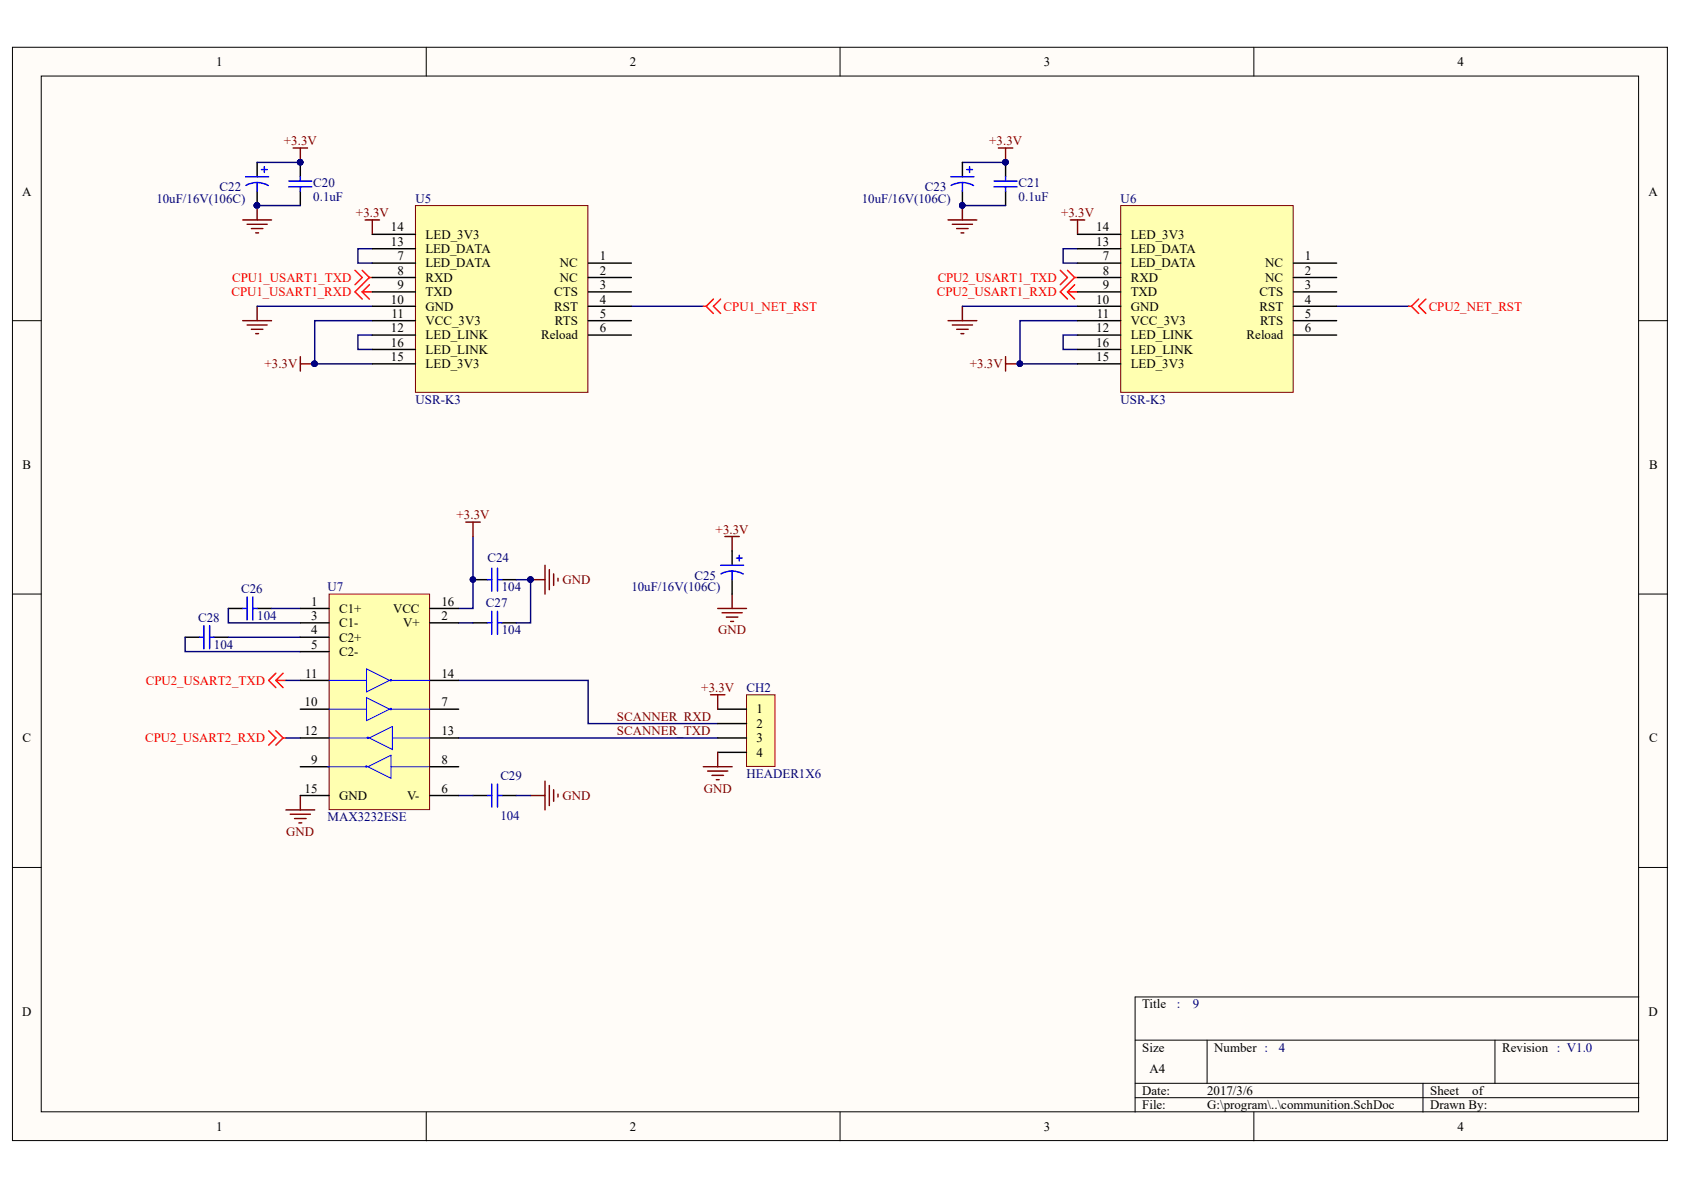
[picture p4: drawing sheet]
<svg xmlns="http://www.w3.org/2000/svg" width="297mm" height="210mm" viewBox="0 0 297 210" stroke-linecap="round" stroke-linejoin="round" font-family="sans-serif">
<defs><g id="words">
<g font-size="2.3">
<text x="38.1" y="11.6">1</text>
<text x="111.1" y="11.6">2</text>
<text x="184.1" y="11.6">3</text>
<text x="257.1" y="11.6">4</text>
<text x="3.9" y="34.5">A</text>
<text x="290.8" y="34.5">A</text>
<text x="68.9" y="40.8">14</text>
<text x="193.4" y="40.8">14</text>
<text x="68.9" y="43.4">13</text>
<text x="70.1" y="45.9">7</text>
<text x="75.1" y="47.2">LED_DATA</text>
<text x="75.1" y="44.6">LED_DATA</text>
<text x="75.1" y="42.1">LED_3V3</text>
<text x="98.8" y="47.2">NC</text>
<text x="105.8" y="45.9">1</text>
<text x="193.4" y="43.4">13</text>
<text x="194.5" y="45.9">7</text>
<text x="199.4" y="47.2">LED_DATA</text>
<text x="199.4" y="44.6">LED_DATA</text>
<text x="199.4" y="42.1">LED_3V3</text>
<text x="223.2" y="47.2">NC</text>
<text x="230.2" y="45.9">1</text>
<text x="68.9" y="53.5">10</text>
<text x="70.1" y="48.4">8</text>
<text x="70.1" y="51">9</text>
<text x="75.1" y="49.7">RXD</text>
<text x="75.1" y="52.3">TXD</text>
<text x="97.8" y="52.3">CTS</text>
<text x="98.8" y="49.7">NC</text>
<text x="105.8" y="48.4">2</text>
<text x="105.8" y="51">3</text>
<text x="105.8" y="53.5">4</text>
<text x="193.4" y="53.5">10</text>
<text x="194.5" y="48.4">8</text>
<text x="194.5" y="51">9</text>
<text x="199.4" y="49.7">RXD</text>
<text x="199.4" y="52.3">TXD</text>
<text x="222.2" y="52.3">CTS</text>
<text x="223.2" y="49.7">NC</text>
<text x="230.2" y="48.4">2</text>
<text x="230.2" y="51">3</text>
<text x="230.2" y="53.5">4</text>
<text x="68.9" y="58.6">12</text>
<text x="69" y="56.1">11</text>
<text x="75.1" y="54.8">GND</text>
<text x="75.1" y="57.3">VCC_3V3</text>
<text x="75.1" y="59.9">LED_LINK</text>
<text x="95.5" y="59.9">Reload</text>
<text x="97.8" y="54.8">RST</text>
<text x="97.9" y="57.3">RTS</text>
<text x="105.8" y="56.1">5</text>
<text x="105.8" y="58.6">6</text>
<text x="193.4" y="58.6">12</text>
<text x="193.4" y="56.1">11</text>
<text x="199.4" y="54.8">GND</text>
<text x="199.4" y="57.3">VCC_3V3</text>
<text x="199.4" y="59.9">LED_LINK</text>
<text x="219.9" y="59.9">Reload</text>
<text x="222.2" y="54.8">RST</text>
<text x="222.3" y="57.3">RTS</text>
<text x="230.2" y="56.1">5</text>
<text x="230.2" y="58.6">6</text>
<text x="68.9" y="63.7">15</text>
<text x="68.9" y="61.1">16</text>
<text x="75.1" y="64.9">LED_3V3</text>
<text x="75.1" y="62.4">LED_LINK</text>
<text x="193.4" y="63.7">15</text>
<text x="193.4" y="61.1">16</text>
<text x="199.4" y="64.9">LED_3V3</text>
<text x="199.4" y="62.4">LED_LINK</text>
<text x="4" y="82.7">B</text>
<text x="290.9" y="82.7">B</text>
<text x="54.9" y="106.8">1</text>
<text x="77.9" y="106.8">16</text>
<text x="54.9" y="111.9">4</text>
<text x="54.9" y="109.4">3</text>
<text x="59.8" y="108.1">C1+</text>
<text x="59.8" y="113.2">C2+</text>
<text x="59.8" y="110.6">C1-</text>
<text x="69.3" y="108.1">VCC</text>
<text x="71.1" y="110.6">V+</text>
<text x="77.9" y="109.4">2</text>
<text x="53.8" y="119.5">11</text>
<text x="54.9" y="114.4">5</text>
<text x="59.8" y="115.7">C2-</text>
<text x="77.9" y="119.5">14</text>
<text x="53.7" y="124.6">10</text>
<text x="77.9" y="124.6">7</text>
<text x="133.5" y="125.8">1</text>
<text x="4" y="131">C</text>
<text x="53.7" y="129.7">12</text>
<text x="77.9" y="129.7">13</text>
<text x="133.5" y="128.4">2</text>
<text x="133.5" y="131">3</text>
<text x="290.9" y="131">C</text>
<text x="54.9" y="134.8">9</text>
<text x="77.9" y="134.8">8</text>
<text x="133.5" y="133.5">4</text>
<text x="53.7" y="139.8">15</text>
<text x="59.8" y="141.1">GND</text>
<text x="71.8" y="141.1">V-</text>
<text x="77.9" y="139.8">6</text>
<text x="3.9" y="179.1">D</text>
<text x="201.5" y="177.9">Title</text>
<text x="290.8" y="179.1">D</text>
<text x="201.5" y="185.5">Size</text>
<text x="214.2" y="185.5">Number :</text>
<text x="265" y="185.5">Revision : V1.0</text>
<text x="202.7" y="189.3">A4</text>
<text x="201.5" y="193.1">Date:</text>
<text x="201.5" y="195.7">File:</text>
<text x="212.9" y="193.1">2017/3/6</text>
<text x="212.9" y="195.7">G:\program\..\communition.SchDoc</text>
<text x="252.3" y="193.1">Sheet</text>
<text x="252.3" y="195.7">Drawn By:</text>
<text x="259.7" y="193.1">of</text>
<text x="38.1" y="199.5">1</text>
<text x="111.1" y="199.5">2</text>
<text x="184.1" y="199.5">3</text>
<text x="257.1" y="199.5">4</text>
</g>
<g font-size="2.3" fill="#800000">
<text x="50.1" y="25.6">+3.3V</text>
<text x="174.5" y="25.6">+3.3V</text>
<text x="62.8" y="38.3">+3.3V</text>
<text x="187.2" y="38.3">+3.3V</text>
<text x="46.6" y="64.9">+3.3V</text>
<text x="171.1" y="64.9">+3.3V</text>
<text x="80.5" y="91.6">+3.3V</text>
<text x="126.2" y="94.1">+3.3V</text>
<text x="99.2" y="103">GND</text>
<text x="126.7" y="111.9">GND</text>
<text x="123.7" y="122">+3.3V</text>
<text x="108.8" y="129.7">SCANNER_TXD</text>
<text x="108.8" y="127.1">SCANNER_RXD</text>
<text x="99.2" y="141.1">GND</text>
<text x="124.1" y="139.8">GND</text>
<text x="50.5" y="147.4">GND</text>
</g>
<g font-size="2.3" fill="#000080">
<text x="27.6" y="35.8">10uF/16V(106C)</text>
<text x="38.7" y="33.7">C22</text>
<text x="55.3" y="35.5">0.1uF</text>
<text x="55.3" y="33">C20</text>
<text x="73.3" y="35.8">U5</text>
<text x="152" y="35.8">10uF/16V(106C)</text>
<text x="163.2" y="33.7">C23</text>
<text x="179.7" y="35.5">0.1uF</text>
<text x="179.7" y="33">C21</text>
<text x="197.7" y="35.8">U6</text>
<text x="73.3" y="71.3">USR-K3</text>
<text x="197.7" y="71.3">USR-K3</text>
<text x="86" y="99.2">C24</text>
<text x="42.5" y="104.6">C26</text>
<text x="57.8" y="104.3">U7</text>
<text x="85.7" y="107.1">C27</text>
<text x="88.5" y="104.3">104</text>
<text x="111.4" y="104.3">10uF/16V(106C)</text>
<text x="122.5" y="102.3">C25</text>
<text x="34.9" y="109.6">C28</text>
<text x="45.4" y="109.4">104</text>
<text x="88.5" y="111.9">104</text>
<text x="37.7" y="114.4">104</text>
<text x="131.7" y="122">CH2</text>
<text x="88.3" y="137.5">C29</text>
<text x="131.7" y="137.3">HEADER1X6</text>
<text x="57.8" y="144.9">MAX3232ESE</text>
<text x="88.3" y="144.6">104</text>
<text x="207.6" y="177.9">:</text>
<text x="210.4" y="177.9">9</text>
<text x="225.6" y="185.5">4</text>
</g>
<g font-size="2.3" fill="#f00">
<text x="40.9" y="52.3">CPU1_USART1_RXD</text>
<text x="41" y="49.7">CPU1_USART1_TXD</text>
<text x="165.3" y="52.3">CPU2_USART1_RXD</text>
<text x="165.4" y="49.7">CPU2_USART1_TXD</text>
<text x="127.6" y="54.8">CPU1_NET_RST</text>
<text x="252" y="54.8">CPU2_NET_RST</text>
<text x="25.7" y="120.8">CPU2_USART2_TXD</text>
<text x="25.6" y="131">CPU2_USART2_RXD</text>
</g>
</g></defs>
<g fill="#fffcf8" stroke="#000" stroke-width=".18">
<path d="M2.2 8.3h291.9v192.9h-291.9z"/>
<path d="M7.3 13.4h281.7v182.7h-281.7z"/>
</g>
<g fill="none" stroke="#000" stroke-width=".18">
<path d="M75.2 8.3v5.1M148.2 8.3v5.1M221.2 8.3v5.1M2.2 56.6h5.1M289.1 56.6h5.1M2.2 104.8h5.1M289.1 104.8h5.1M2.2 153h5.1M289.1 153h5.1M289.1 175.9h-88.9v20.3M75.2 196.2v5M148.2 196.2v5"/>
<path d="M200.2 183.5h88.9M200.2 191.1h88.9M200.2 193.6h88.9M212.9 183.5v7.6M221.2 196.2v5M251 191.1v5.1M263.7 183.5v7.6"/>
</g>
<g fill="none" stroke="#000080" stroke-width=".25">
<path d="M65.7 59.1h-2.6v2.5h2.6M65.7 43.9h-2.6v2.5h2.6M65.7 56.6h-10.2v7.6h10.2M111.4 54h12.7M83.4 94.6v12.7h-2.5M32.7 112.4v2.5h20.3M40.3 107.3v2.6h12.7M40.3 112.4h12.7M47.9 107.3h5.1M80.9 109.9h2.5M80.9 120h22.8v7.6h22.9M80.9 130.2h45.7"/>
<path d="M80.9 140.3h2.5M91.1 140.3h2.5"/>
</g>
<g fill="none" stroke="#800000" stroke-width=".25">
<path d="M64.4 38.8h2.5M65.7 38.8v2.5M42.8 56.6h5.1M43.6 57.3h3.5M44.3 58.1h2.1M45.1 58.8h.5M45.4 54v2.6M53 62.9v2.5M53 64.2h2.5M96.1 99.7v5.1M93.6 102.2h2.5M96.9 100.5v3.5"/>
<path d="M97.7 101.2v2.1M98.4 102v.5M96.1 137.8v5.1M96.9 138.5v3.6M97.7 139.3v2M50.4 142.9h5.1M51.2 143.6h3.5M52 144.4h2M52.7 145.1h.5M53 140.3v2.6M93.6 140.3h2.5M98.4 140.1v.5"/>
</g>
<g fill="#000080" stroke="#000080" stroke-width=".18">
<circle cx="55.5" cy="64.2" r=".49"/>
<circle cx="52.9" cy="28.6" r=".48"/>
<circle cx="45.3" cy="36.2" r=".49"/>
<circle cx="83.4" cy="102.2" r=".48"/>
<circle cx="93.6" cy="102.2" r=".48"/>
</g>
<g fill="none" stroke="#000" stroke-width=".25">
<path d="M45.4 28.6v2.6M45.4 33.7v2.6M53 28.6v2.6M53 33.7v2.6M32.7 112.4h2.5M37.7 112.4h2.6M40.3 107.3h2.5M45.4 107.3h2.5M83.4 102.2h2.6M83.4 109.9h2.6M88.5 102.2h2.6M88.5 109.9h2.6"/>
<path d="M83.4 140.3h2.6M88.5 140.3h2.6"/>
</g>
<g fill="none" stroke="#00f" stroke-width=".25">
<path d="M43.3 31.2h4.1M45.4 32.2l1.2 .2 .7 .3M45.4 32.2l-1.3 .2-.7 .3M45.4 32.2v1.5M46.1 29.9h1M46.6 29.4v1M50.9 31.9h4.1M50.9 33h4.1M53 31.2v.7M53 33v.7M35.2 112.4h.8M36 110.4v4"/>
<path d="M37 110.4v4M37 112.4h.7M42.8 107.3h.8M43.6 105.3v4.1M44.6 105.3v4.1M44.6 107.3h.8M86 102.2h.7M86 109.9h.7M86.7 100.2v4.1M86.7 107.8v4.1M87.8 100.2v4.1M87.8 107.8v4.1"/>
<path d="M87.8 102.2h.7M87.8 109.9h.7M86.7 138.3v4.1M87.8 138.3v4.1M86 140.3h.7M87.8 140.3h.7"/>
</g>
<path d="M131.7 122.6h5v12.6h-5z" fill="#ffffb0" stroke="#800000" stroke-width=".18"/>
<path d="M169.8 28.6v2.6M169.8 33.7v2.6M177.4 28.6v2.6M177.4 33.7v2.6M129.1 97.2v2.5M129.1 102.2v2.6M126.6 125.1h5.1M126.6 127.6h5.1M126.6 130.2h5.1M126.6 132.7h5.1" fill="none" stroke="#000" stroke-width=".25"/>
<g fill="none" stroke="#000080" stroke-width=".25">
<path d="M45.4 36.3h7.6M45.4 28.6h7.6M169.8 36.3h7.6M169.8 28.6h7.6M45.4 54h20.3M169.8 54h20.3M190.1 59.1h-2.6v2.5h2.6M190.1 43.9h-2.6v2.5h2.6M190.1 56.6h-10.2v7.6h10.2M235.8 54h12.7M91.1 102.2h2.5v7.7h-2.5M50.4 120h2.6"/>
<path d="M50.4 130.2h2.6"/>
</g>
<g fill="#000080" stroke="#000080" stroke-width=".18">
<circle cx="93.6" cy="102.2" r=".48"/>
<circle cx="45.3" cy="36.2" r=".49"/>
<circle cx="52.9" cy="28.6" r=".48"/>
<circle cx="179.9" cy="64.2" r=".48"/>
<circle cx="177.3" cy="28.6" r=".48"/>
<circle cx="169.7" cy="36.2" r=".48"/>
</g>
<g fill="none" stroke="#800000" stroke-width=".25">
<path d="M42.8 38.8h5.1M43.6 39.6h3.5M45.4 36.3v2.5M51.7 26.1h2.5M53 26.1v2.5M167.2 38.8h5.1M168 39.6h3.5M169.8 36.3v2.5M176.1 26.1h2.5M177.4 26.1v2.5M188.8 38.8h2.5M190.1 38.8v2.5"/>
<path d="M44.3 40.3h2.1M45.1 41.1h.5M167.2 56.6h5.1M168 57.3h3.5M168.7 40.3h2.1M168.7 58.1h2.1M169.5 41.1h.5M169.5 58.8h.5M169.8 54v2.6M177.4 62.9v2.5M177.4 64.2h2.5M82.2 92.1h2.5"/>
<path d="M83.4 92.1v2.5M127.9 94.6h2.5M129.1 94.6v2.6M126.6 107.3h5.1M127.4 108.1h3.5M128.1 108.8h2.1M128.9 109.6h.5M129.1 104.8v2.5M124.1 135.2h5M124.8 136h3.6M125.3 122.6h2.6M125.6 136.8h2"/>
<path d="M126.3 137.5h.6M126.6 122.6v2.5M126.6 132.7v2.5"/>
</g>
<g fill="none" stroke="#f00" stroke-width=".25">
<path d="M62.6 47.7l1.3 1.2-1.3 1.3M63.9 47.7l1.3 1.2M63.9 51.5l1.3 1.3M63.9 51.5h1.8M65.2 48.9l-2.6 2.6 1.3 1.3M65.2 48.9h.5M65.2 50.2l-1.3 1.3M124.1 54h.5M124.6 54l1.2 1.3M125.8 52.8l-1.2 1.2M127.1 52.8l-1.3 1.2 1.3 1.3M187 47.7l1.3 1.2-1.3 1.3"/>
<path d="M188.3 51.5h1.8M188.3 47.7l1.3 1.2M188.3 51.5l1.3 1.3M189.6 48.9h.5M189.6 48.9l-2.6 2.6 1.3 1.3M189.6 50.2l-1.3 1.3M248.5 54h.5M249 54l1.2 1.3M250.2 52.8l-1.2 1.2M251.5 52.8l-1.3 1.2 1.3 1.3M48.7 118.7l-1.3 1.3 1.3 1.3M49.9 118.7l-1.2 1.3"/>
<path d="M47.4 128.9l1.3 1.3-1.3 1.2M48.7 120l1.2 1.3M48.7 120h1.7M48.7 128.9l1.2 1.3M49.9 130.2l-1.2 1.2M49.9 130.2h.5"/>
</g>
<g fill="none" stroke="#00f" stroke-width=".25">
<path d="M167.7 31.2h4.1M169.8 32.2l1.2 .2 .7 .3M169.8 32.2l-1.3 .2-.7 .3M169.8 32.2v1.5M170.5 29.9h1M171 29.4v1M175.3 31.9h4.1M175.3 33h4.1M177.4 31.2v.7M177.4 33v.7M127.1 99.7h4.1M129.9 98.4h1"/>
<path d="M130.4 97.9v1M129.1 100.7l.9 .1 1.1 .5M129.1 100.7l-.8 .1-1.1 .4M129.1 100.7v1.5"/>
</g>
<path d="M58.1 104.8h17.7v38h-17.7z" fill="#ffffb0" stroke="#800000" stroke-width=".18"/>
<g fill="none" stroke="#000" stroke-width=".25">
<path d="M53 107.3h5.1M53 112.4h5.1M53 109.9h5.1M53 114.9h5.1M75.8 107.3h5.1M75.8 109.9h5.1M53 130.2h5.1M53 125.1h5.1M53 120h5.1M53 135.2h5.1M75.8 130.2h5.1M75.8 125.1h5.1"/>
<path d="M75.8 120h5.1M75.8 135.2h5.1M53 140.3h5.1M75.8 140.3h5.1"/>
</g>
<g fill="none" stroke="#00f" stroke-width=".18">
<path d="M64.7 118l4 2-4 2zM57.8 135.2h6.6M58.1 130.2h6.6M58.1 120h6.6M58.1 125.1h6.6M64.7 123.1l4 2-4 2zM64.9 135.2l4.1-2v4.1zM65.2 130.2l4-2.1v4.1zM69 135.2h6.6M69.2 130.2h6.6M69.2 120h6.6M69.2 125.1h6.6"/>
<circle cx="68.9" cy="120" r=".13"/>
<circle cx="64.6" cy="135.2" r=".13"/>
<circle cx="64.9" cy="130.1" r=".13"/>
<circle cx="68.9" cy="125.1" r=".13"/>
</g>
<path d="M73.3 36.3h30.4v32.9h-30.4z" fill="#ffffb0" stroke="#800000" stroke-width=".18"/>
<g fill="none" stroke="#000" stroke-width=".25">
<path d="M65.7 46.4h7.6M65.7 48.9h7.6M65.7 51.5h7.6M65.7 54h7.6M65.7 56.6h7.6M65.7 59.1h7.6M65.7 43.9h7.6M65.7 41.3h7.6M103.7 46.4h7.7M103.7 48.9h7.7M103.7 51.5h7.7M103.7 54h7.7"/>
<path d="M103.7 56.6h7.7M103.7 59.1h7.7M65.7 64.2h7.6M65.7 61.6h7.6"/>
</g>
<path d="M197.7 36.3h30.4v32.9h-30.4z" fill="#ffffb0" stroke="#800000" stroke-width=".18"/>
<g fill="none" stroke="#000" stroke-width=".25">
<path d="M190.1 46.4h7.6M190.1 48.9h7.6M190.1 51.5h7.6M190.1 54h7.6M190.1 56.6h7.6M190.1 59.1h7.6M190.1 43.9h7.6M190.1 41.3h7.6M228.1 46.4h7.7M228.1 48.9h7.7M228.1 51.5h7.7M228.1 54h7.7"/>
<path d="M228.1 56.6h7.7M228.1 59.1h7.7M190.1 64.2h7.6M190.1 61.6h7.6"/>
</g>
<use href="#words"/>
</svg>
